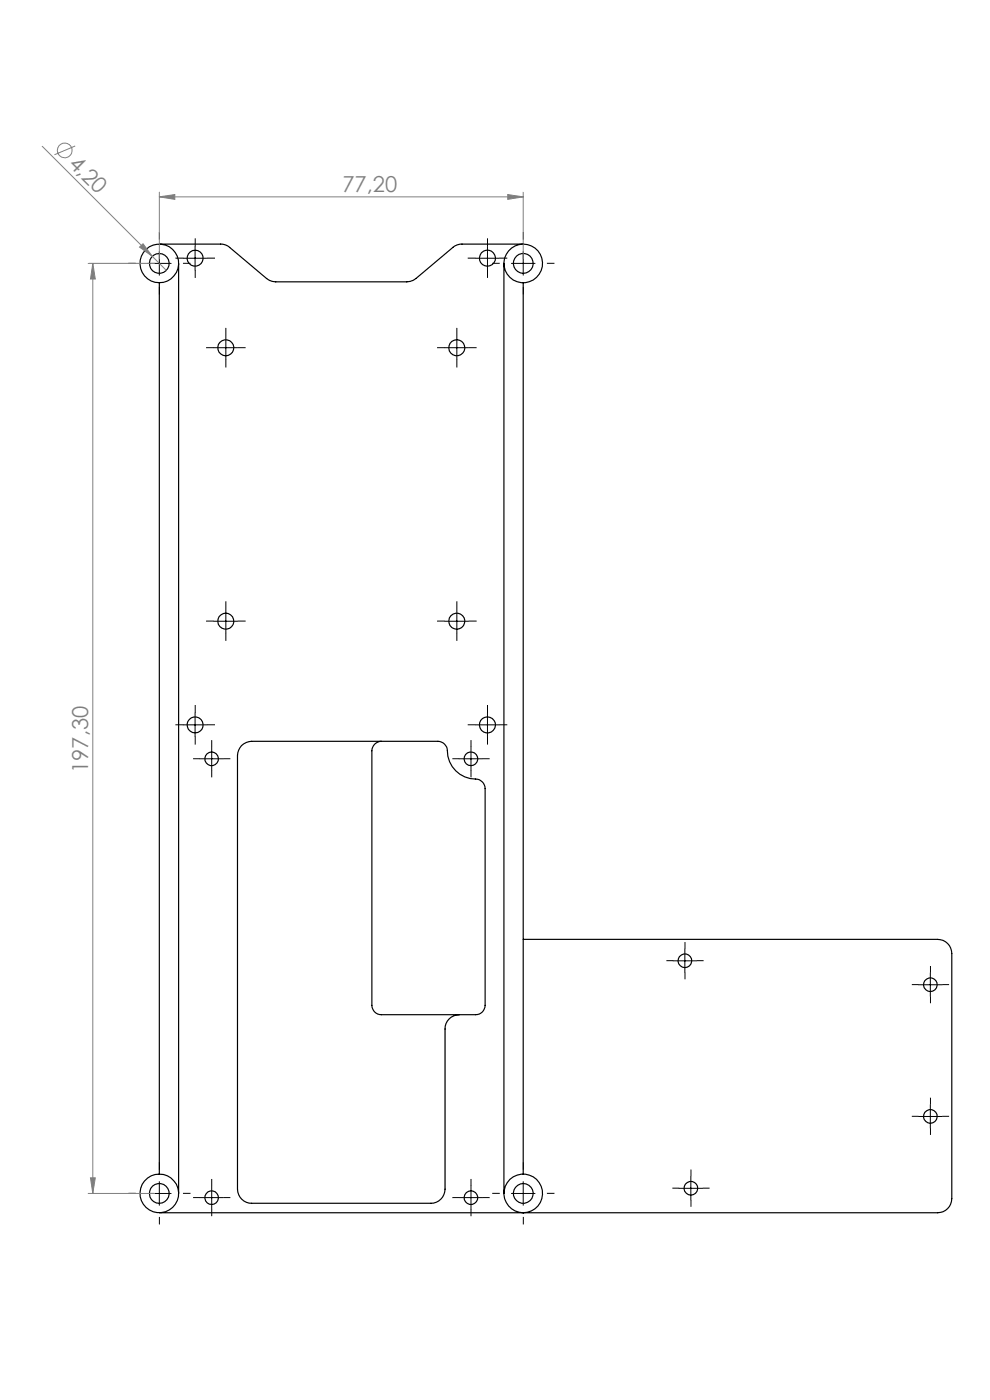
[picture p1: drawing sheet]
<svg xmlns="http://www.w3.org/2000/svg" width="210mm" height="297mm" viewBox="0 0 210 297" stroke-linecap="round" stroke-linejoin="round" font-family="sans-serif">
<defs><g id="words">
<g font-size="4.7" fill="#808080">
<text x="14.4" y="34.9" transform="rotate(45 14.4 34.9)">4,20</text>
<text x="72.6" y="40.7">77,20</text>
<text x="18.7" y="164" transform="rotate(-90 18.7 164)">197,30</text>
</g>
</g></defs>
<g fill="none" stroke="#000" stroke-width=".25">
<path d="M33.8 51.8h13a2.81 2.81 0 0 1 1.9 .7l7.9 6.6 .6 .4 1.3 .3 28.6-.1 1.1-.6 7.9-6.6a2.82 2.82 0 0 1 1.9-.7h13M33.8 60v189.1M37.9 55.9v197.3M106.9 55.9v197.3M111 60v189.1M80.9 157.3a2.05 2.05 0 0 0-2 2v54a1.99 1.99 0 0 0 2 2h20a1.99 1.99 0 0 0 2-2v-46a2.05 2.05 0 0 0-2-2 6.1 6.1 0 0 1-6-6.4l-.4-.7a1.92 1.92 0 0 0-1.6-.9h-39.5a3 3 0 0 0-3 3v92a3 3 0 0 0 3 3h38a3 3 0 0 0 3-3v-34a3 3 0 0 1 3-3M111 199.3h87.9a3 3 0 0 1 3 3v52a3 3 0 0 1-3 3h-165.1"/>
<circle cx="33.8" cy="55.9" r="2.1"/>
<circle cx="33.8" cy="55.9" r="4.1"/>
<circle cx="41.4" cy="54.8" r="1.69"/>
<circle cx="103.4" cy="54.8" r="1.7"/>
<circle cx="111" cy="55.9" r="4.1"/>
<circle cx="111" cy="55.9" r="2.11"/>
<circle cx="47.9" cy="73.8" r="1.71"/>
<circle cx="96.9" cy="73.8" r="1.71"/>
<circle cx="47.9" cy="131.8" r="1.71"/>
<circle cx="96.9" cy="131.8" r="1.71"/>
<circle cx="41.4" cy="153.8" r="1.69"/>
<circle cx="103.4" cy="153.8" r="1.7"/>
<circle cx="44.9" cy="161" r="1.45"/>
<circle cx="99.9" cy="161" r="1.45"/>
<circle cx="145.3" cy="203.8" r="1.46"/>
<circle cx="197.4" cy="208.9" r="1.46"/>
<circle cx="197.4" cy="236.8" r="1.46"/>
<circle cx="33.8" cy="253.2" r="2.1"/>
<circle cx="33.8" cy="253.2" r="4.1"/>
<circle cx="44.9" cy="254.1" r="1.44"/>
<circle cx="99.9" cy="254.1" r="1.45"/>
<circle cx="111" cy="253.2" r="4.1"/>
<circle cx="111" cy="253.2" r="2.11"/>
<circle cx="146.6" cy="252.1" r="1.46"/>
</g>
<g fill="none" stroke="#808080" stroke-width=".21">
<path d="M9 31l26.3 26.4M15.9 31l-4.4 1.8M18.7 55.9h14.1M19.7 55.9l.5 3.3h-1zM19.7 55.9v197.3M29.6 52.4l.7-.7 2 2.7zM33.8 41.8l3.3-.5v1zM33.8 40.8v14.1M33.8 41.8h77.2M107.7 41.3l3.3 .5-3.3 .5zM111 40.8v14.1M18.7 253.2h14.1"/>
<path d="M19.2 249.9h1l-.5 3.3z"/>
<circle cx="13.7" cy="31.9" r="1.55"/>
</g>
<g fill="none" stroke="#000" stroke-width=".21" stroke-dasharray="30.5 1.3 1.3 1.3" stroke-linecap="butt">
<path d="M28.8 55.9h-1.6M33.8 50.9v-1.6M38.8 55.9h1.6M38.9 54.8h-1.7M41.4 52.3v-1.7M41.4 57.3v1.7M43.9 54.8h1.7M100.9 54.8h-1.7M103.4 52.3v-1.7M103.4 57.3v1.7M105.9 54.8h1.7M106 55.9h-1.6"/>
<path d="M111 50.9v-1.6M116 55.9h1.6M33.8 60.9v1.6M45.4 73.8h-1.7M47.9 71.3v-1.7M47.9 76.3v1.7M50.4 73.8h1.7M94.4 73.8h-1.7M96.9 71.3v-1.7M96.9 76.3v1.7M99.4 73.8h1.7M111 60.9v1.6"/>
<path d="M45.4 131.8h-1.7M47.9 129.3v-1.7M47.9 134.3v1.7M50.4 131.8h1.7M94.4 131.8h-1.7M96.9 129.3v-1.7M96.9 134.3v1.7M99.4 131.8h1.7M38.9 153.8h-1.7M41.4 151.3v-1.7M41.4 156.3v1.7M43.9 153.8h1.7"/>
<path d="M44.9 158.5v-1.5M99.9 158.5v-1.5M100.9 153.8h-1.7M103.4 151.3v-1.7M103.4 156.3v1.7M105.9 153.8h1.7M42.4 161h-1.4M44.9 163.5v1.4M47.4 161h1.5M97.4 161h-1.4M99.9 163.5v1.4M102.4 161h1.5"/>
<path d="M142.8 203.8h-1.5M145.3 201.3v-1.4M145.3 206.3v1.5M147.8 203.8h1.4M194.9 208.9h-1.5M197.4 206.4v-1.5M197.4 211.4v1.4M199.9 208.9h1.4M194.9 236.8h-1.5M197.4 234.3v-1.4M197.4 239.3v1.5M199.9 236.8h1.4"/>
<path d="M28.8 253.2h-1.6M33.8 248.2v-1.6M33.8 258.2v1.6M38.8 253.2h1.6M42.4 254.1h-1.4M44.9 251.6v-1.5M44.9 256.6v1.4M47.4 254.1h1.5M97.4 254.1h-1.4M99.9 251.6v-1.5M99.9 256.6v1.4M102.4 254.1h1.5"/>
<path d="M106 253.2h-1.6M111 248.2v-1.6M111 258.2v1.6M116 253.2h1.6M144.1 252.1h-1.5M146.6 249.6v-1.5M146.6 254.6v1.4M149.1 252.1h1.4"/>
</g>
<g fill="none" stroke="#000" stroke-width=".21">
<path d="M31.3 55.9h5M33.8 53.4v5M38.9 54.8h5M41.4 52.3v5M100.9 54.8h5M103.4 52.3v5M108.5 55.9h5M111 53.4v5M45.4 73.8h5M47.9 71.3v5M94.4 73.8h5M96.9 71.3v5"/>
<path d="M45.4 131.8h5M47.9 129.3v5M94.4 131.8h5M96.9 129.3v5M38.9 153.8h5M41.4 151.3v5M44.9 158.5v5M99.9 158.5v5M100.9 153.8h5M103.4 151.3v5M42.4 161h5M97.4 161h5"/>
<path d="M142.8 203.8h5M145.3 201.3v5M194.8 208.9h5M197.3 206.4v5M194.8 236.9h5M197.3 234.3v5M31.3 253.2h5M33.8 250.7v5M42.4 254.1h5M44.9 251.6v5M97.4 254.1h5M99.9 251.6v5"/>
<path d="M108.5 253.2h5M111 250.7v5M144 252.1h5M146.5 249.6v5"/>
</g>
<g fill="#808080">
<path d="M29.6 52.4l.7-.7 2 2.7z"/>
<path d="M33.8 41.8l3.3-.5v1zM107.7 41.3l3.3 .5-3.3 .5z"/>
<path d="M19.7 55.9l.5 3.3h-1zM19.2 249.9h1l-.5 3.3z"/>
</g>
<use href="#words"/>
</svg>
